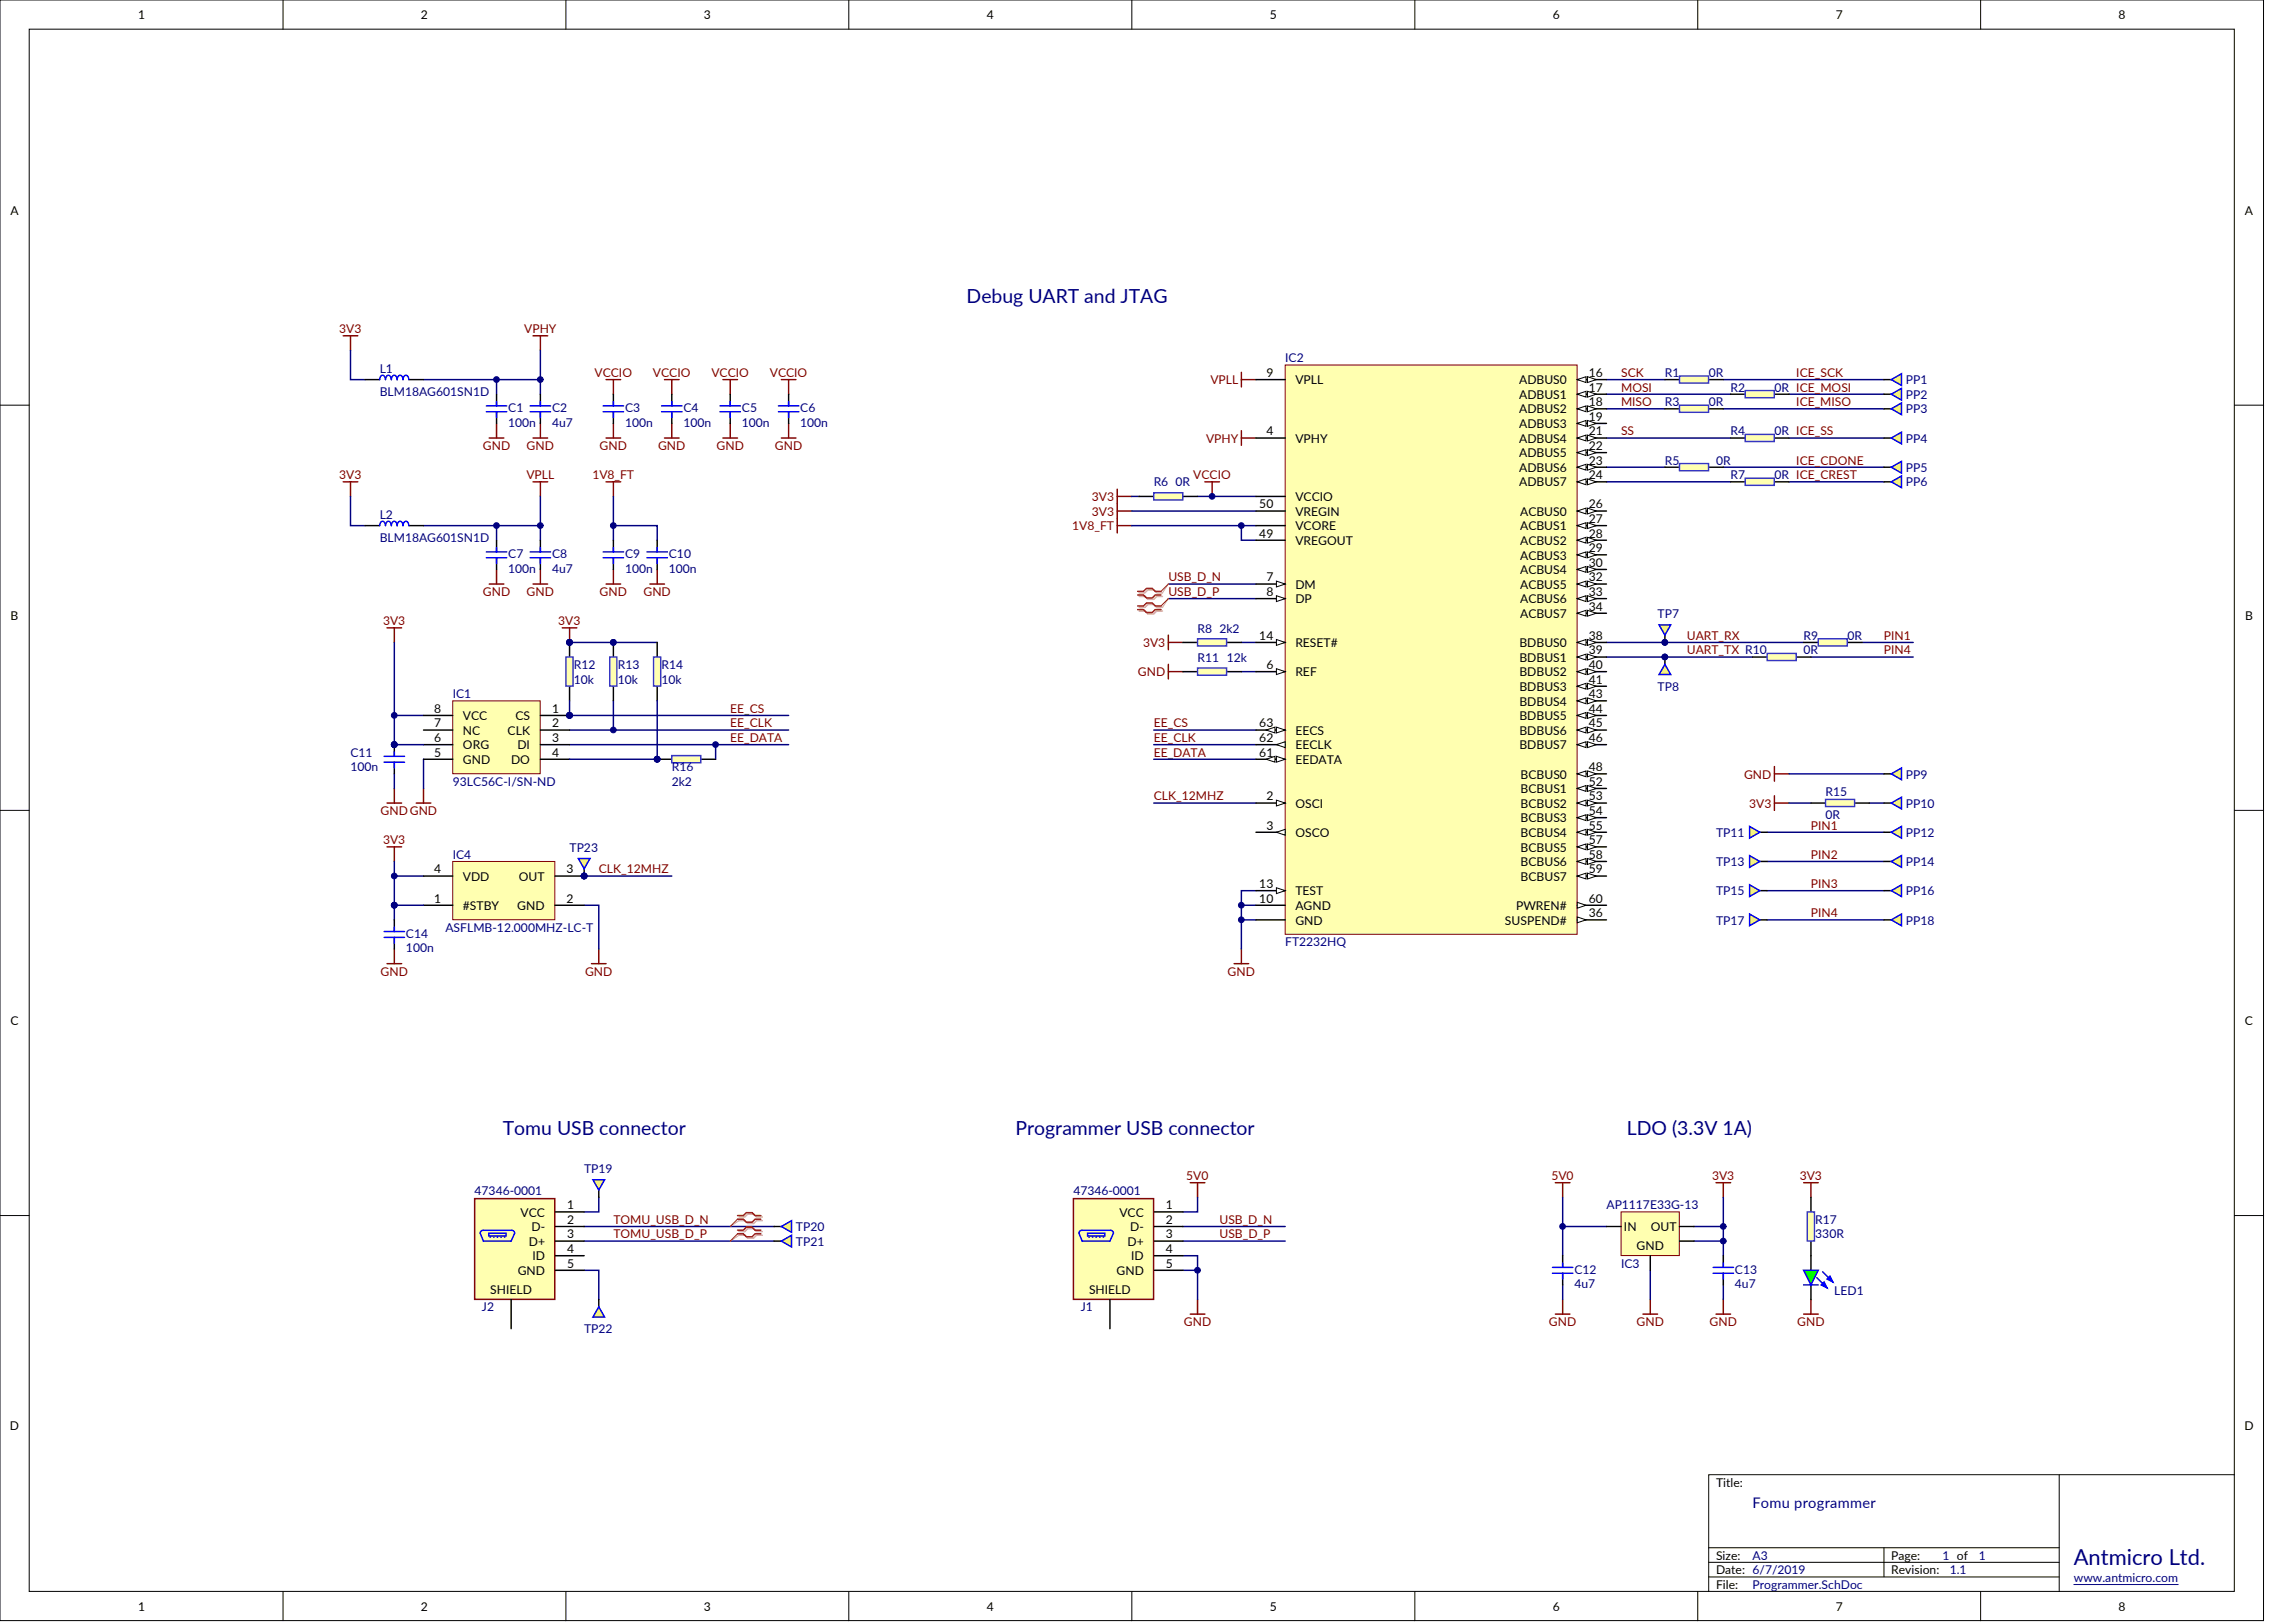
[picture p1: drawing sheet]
<svg xmlns="http://www.w3.org/2000/svg" width="327mm" height="234mm" viewBox="0 0 327 234" stroke-linecap="round" stroke-linejoin="round" font-family="sans-serif">
<defs><g id="words">
<text font-size="3.2" fill="#000080" x="299" y="225.5">Antmicro Ltd.</text>
<g font-size="2.8" fill="#000080">
<text x="139.3" y="43.6">Debug UART and JTAG</text>
<text x="72.5" y="163.5">Tomu USB connector</text>
<text x="146.4" y="163.5">Programmer USB connector</text>
<text x="234.5" y="163.5">LDO (3.3V 1A)</text>
</g>
<text font-size="2.1" fill="#000080" x="252.6" y="217.3">Fomu programmer</text>
<g font-size="1.7">
<text x="19.9" y="2.8">1</text>
<text x="60.7" y="2.8">2</text>
<text x="101.5" y="2.8">3</text>
<text x="142.3" y="2.8">4</text>
<text x="183.1" y="2.8">5</text>
<text x="223.8" y="2.8">6</text>
<text x="264.6" y="2.8">7</text>
<text x="305.4" y="2.8">8</text>
<text x="1.5" y="30.9">A</text>
<text x="323.6" y="30.9">A</text>
<text x="182.6" y="54.3">9</text>
<text x="186.7" y="55.4">VPLL</text>
<text x="219" y="55.4">ADBUS0</text>
<text x="219" y="57.5">ADBUS1</text>
<text x="219" y="59.6">ADBUS2</text>
<text x="229.1" y="54.3">16</text>
<text x="229.1" y="56.4">17</text>
<text x="229.1" y="58.5">18</text>
<text x="182.6" y="62.7">4</text>
<text x="186.7" y="63.8">VPHY</text>
<text x="219" y="61.7">ADBUS3</text>
<text x="219" y="63.8">ADBUS4</text>
<text x="219" y="65.9">ADBUS5</text>
<text x="229.1" y="60.6">19</text>
<text x="229.1" y="62.7">21</text>
<text x="229.1" y="64.8">22</text>
<text x="219" y="68">ADBUS6</text>
<text x="219" y="70.1">ADBUS7</text>
<text x="229.1" y="67">23</text>
<text x="229.1" y="69.1">24</text>
<text x="181.5" y="77.5">49</text>
<text x="181.5" y="73.3">50</text>
<text x="186.7" y="76.4">VCORE</text>
<text x="186.7" y="74.3">VREGIN</text>
<text x="186.7" y="72.2">VCCIO</text>
<text x="219.1" y="74.3">ACBUS0</text>
<text x="219.1" y="76.4">ACBUS1</text>
<text x="229.1" y="73.3">26</text>
<text x="229.1" y="75.4">27</text>
<text x="229.1" y="77.5">28</text>
<text x="182.6" y="83.8">7</text>
<text x="186.7" y="78.5">VREGOUT</text>
<text x="219.1" y="78.5">ACBUS2</text>
<text x="219.1" y="80.6">ACBUS3</text>
<text x="219.1" y="82.7">ACBUS4</text>
<text x="229.1" y="79.6">29</text>
<text x="229.1" y="81.7">30</text>
<text x="229.1" y="83.8">32</text>
<text x="1.5" y="89.3">B</text>
<text x="182.6" y="85.9">8</text>
<text x="186.7" y="84.8">DM</text>
<text x="186.7" y="86.9">DP</text>
<text x="219.1" y="84.8">ACBUS5</text>
<text x="219.1" y="86.9">ACBUS6</text>
<text x="219.1" y="89">ACBUS7</text>
<text x="229.1" y="85.9">33</text>
<text x="229.1" y="88">34</text>
<text x="323.6" y="89.3">B</text>
<text x="181.5" y="92.2">14</text>
<text x="186.7" y="93.3">RESET#</text>
<text x="219" y="93.3">BDBUS0</text>
<text x="219" y="95.4">BDBUS1</text>
<text x="229.1" y="92.2">38</text>
<text x="229.1" y="94.3">39</text>
<text x="182.6" y="96.4">6</text>
<text x="186.7" y="97.5">REF</text>
<text x="219" y="97.5">BDBUS2</text>
<text x="219" y="99.6">BDBUS3</text>
<text x="219" y="101.7">BDBUS4</text>
<text x="229.1" y="96.4">40</text>
<text x="229.1" y="98.5">41</text>
<text x="229.1" y="100.6">43</text>
<text x="62.6" y="106.9">6</text>
<text x="62.6" y="102.7">8</text>
<text x="62.6" y="104.8">7</text>
<text x="66.7" y="108">ORG</text>
<text x="66.7" y="103.8">VCC</text>
<text x="66.7" y="105.9">NC</text>
<text x="73.2" y="105.9">CLK</text>
<text x="74.3" y="103.8">CS</text>
<text x="74.6" y="108">DI</text>
<text x="79.6" y="106.9">3</text>
<text x="79.6" y="104.8">2</text>
<text x="79.6" y="102.7">1</text>
<text x="181.5" y="106.9">62</text>
<text x="181.5" y="104.8">63</text>
<text x="186.7" y="108">EECLK</text>
<text x="186.7" y="105.9">EECS</text>
<text x="219" y="103.8">BDBUS5</text>
<text x="219" y="105.9">BDBUS6</text>
<text x="219" y="108">BDBUS7</text>
<text x="229.1" y="102.7">44</text>
<text x="229.1" y="104.8">45</text>
<text x="229.1" y="106.9">46</text>
<text x="62.6" y="109">5</text>
<text x="66.7" y="110.1">GND</text>
<text x="73.7" y="110.1">DO</text>
<text x="79.6" y="109">4</text>
<text x="181.5" y="109">61</text>
<text x="186.7" y="110.1">EEDATA</text>
<text x="219.2" y="112.2">BCBUS0</text>
<text x="229.1" y="111.1">48</text>
<text x="229.1" y="113.2">52</text>
<text x="182.6" y="115.4">2</text>
<text x="182.6" y="119.6">3</text>
<text x="186.7" y="116.4">OSCI</text>
<text x="219.2" y="114.3">BCBUS1</text>
<text x="219.2" y="116.4">BCBUS2</text>
<text x="219.2" y="118.5">BCBUS3</text>
<text x="229.1" y="115.4">53</text>
<text x="229.1" y="117.5">54</text>
<text x="229.1" y="119.6">55</text>
<text x="62.6" y="125.9">4</text>
<text x="81.7" y="125.9">3</text>
<text x="186.7" y="120.6">OSCO</text>
<text x="219.2" y="120.6">BCBUS4</text>
<text x="219.2" y="122.7">BCBUS5</text>
<text x="219.2" y="124.8">BCBUS6</text>
<text x="229.1" y="121.7">57</text>
<text x="229.1" y="123.8">58</text>
<text x="229.1" y="125.9">59</text>
<text x="62.6" y="130.1">1</text>
<text x="66.7" y="131.1">#STBY</text>
<text x="66.7" y="126.9">VDD</text>
<text x="74.6" y="131.1">GND</text>
<text x="74.8" y="126.9">OUT</text>
<text x="81.7" y="130.1">2</text>
<text x="181.5" y="130.1">10</text>
<text x="181.5" y="128">13</text>
<text x="186.7" y="131.1">AGND</text>
<text x="186.7" y="129">TEST</text>
<text x="218.6" y="131.1">PWREN#</text>
<text x="219.2" y="126.9">BCBUS7</text>
<text x="229.1" y="130.1">60</text>
<text x="186.7" y="133.2">GND</text>
<text x="217" y="133.2">SUSPEND#</text>
<text x="229.1" y="132.2">36</text>
<text x="1.5" y="147.7">C</text>
<text x="323.6" y="147.7">C</text>
<text x="75.1" y="175.3">VCC</text>
<text x="76.2" y="179.5">D+</text>
<text x="76.6" y="177.4">D-</text>
<text x="81.7" y="174.3">1</text>
<text x="81.7" y="176.4">2</text>
<text x="81.7" y="178.5">3</text>
<text x="161.4" y="175.3">VCC</text>
<text x="162.5" y="179.5">D+</text>
<text x="162.9" y="177.4">D-</text>
<text x="168.1" y="174.3">1</text>
<text x="168.1" y="176.4">2</text>
<text x="168.1" y="178.5">3</text>
<text x="234.1" y="177.4">IN</text>
<text x="238" y="177.4">OUT</text>
<text x="74.6" y="183.7">GND</text>
<text x="76.8" y="181.6">ID</text>
<text x="81.7" y="180.6">4</text>
<text x="81.7" y="182.7">5</text>
<text x="160.9" y="183.7">GND</text>
<text x="163.1" y="181.6">ID</text>
<text x="168.1" y="180.6">4</text>
<text x="168.1" y="182.7">5</text>
<text x="235.9" y="180.2">GND</text>
<text x="70.7" y="186.5">SHIELD</text>
<text x="157" y="186.5">SHIELD</text>
<text x="1.4" y="206.1">D</text>
<text x="323.5" y="206.1">D</text>
<text x="247.4" y="214.3">Title:</text>
<text x="247.4" y="224.8">Size:</text>
<text x="247.4" y="226.9">Date: 6/7/2019</text>
<text x="272.6" y="226.9">Revision:</text>
<text x="272.6" y="224.8">Page:</text>
<text x="19.9" y="232.1">1</text>
<text x="60.7" y="232.1">2</text>
<text x="101.5" y="232.1">3</text>
<text x="142.3" y="232.1">4</text>
<text x="183.1" y="232.1">5</text>
<text x="223.8" y="232.1">6</text>
<text x="247.4" y="229">File:</text>
<text x="264.6" y="232.1">7</text>
<text x="305.4" y="232.1">8</text>
</g>
<g font-size="1.7" fill="#800000">
<text x="48.9" y="48">3V3</text>
<text x="75.6" y="48">VPHY</text>
<text x="85.7" y="54.3">VCCIO</text>
<text x="94.1" y="54.3">VCCIO</text>
<text x="102.5" y="54.3">VCCIO</text>
<text x="111" y="54.3">VCCIO</text>
<text x="174.5" y="55.4">VPLL</text>
<text x="233.7" y="54.3">SCK</text>
<text x="233.7" y="56.4">MOSI</text>
<text x="233.7" y="58.5">MISO</text>
<text x="259" y="54.3">ICE_SCK</text>
<text x="259" y="58.5">ICE_MISO</text>
<text x="69.6" y="64.8">GND</text>
<text x="75.9" y="64.8">GND</text>
<text x="86.4" y="64.8">GND</text>
<text x="94.9" y="64.8">GND</text>
<text x="103.3" y="64.8">GND</text>
<text x="111.7" y="64.8">GND</text>
<text x="173.9" y="63.8">VPHY</text>
<text x="233.7" y="62.7">SS</text>
<text x="48.9" y="69.1">3V3</text>
<text x="75.9" y="69.1">VPLL</text>
<text x="85.4" y="69.1">1V8_FT</text>
<text x="172" y="69.1">VCCIO</text>
<text x="259" y="67">ICE_CDONE</text>
<text x="154.6" y="76.4">1V8_FT</text>
<text x="157.4" y="72.2">3V3</text>
<text x="157.4" y="74.3">3V3</text>
<text x="168.4" y="83.8">USB_D_N</text>
<text x="69.6" y="85.9">GND</text>
<text x="75.9" y="85.9">GND</text>
<text x="86.4" y="85.9">GND</text>
<text x="92.8" y="85.9">GND</text>
<text x="168.4" y="85.9">USB_D_P</text>
<text x="55.2" y="90.1">3V3</text>
<text x="80.5" y="90.1">3V3</text>
<text x="164.8" y="93.3">3V3</text>
<text x="243.2" y="92.2">UART_RX</text>
<text x="243.2" y="94.3">UART_TX R10</text>
<text x="271.6" y="92.2">PIN1</text>
<text x="271.6" y="94.3">PIN4</text>
<text x="164" y="97.5">GND</text>
<text x="105.3" y="102.7">EE_CS</text>
<text x="105.3" y="104.8">EE_CLK</text>
<text x="105.3" y="106.9">EE_DATA</text>
<text x="166.3" y="104.8">EE_CS</text>
<text x="166.3" y="106.9">EE_CLK</text>
<text x="166.3" y="109">EE_DATA</text>
<text x="251.4" y="112.2">GND</text>
<text x="54.9" y="117.5">GNDGND</text>
<text x="166.3" y="115.4">CLK_12MHZ</text>
<text x="252.2" y="116.4">3V3</text>
<text x="261.1" y="119.6">PIN1</text>
<text x="55.2" y="121.7">3V3</text>
<text x="86.3" y="125.9">CLK_12MHZ</text>
<text x="261.1" y="123.8">PIN2</text>
<text x="261.1" y="128">PIN3</text>
<text x="261.1" y="132.2">PIN4</text>
<text x="54.9" y="140.6">GND</text>
<text x="84.3" y="140.6">GND</text>
<text x="177" y="140.6">GND</text>
<text x="171" y="170.1">5V0</text>
<text x="223.6" y="170.1">5V0</text>
<text x="246.8" y="170.1">3V3</text>
<text x="259.4" y="170.1">3V3</text>
<text x="88.4" y="176.4">TOMU_USB_D_N</text>
<text x="88.4" y="178.5">TOMU_USB_D_P</text>
<text x="175.8" y="178.5">USB_D_P</text>
<text x="175.8" y="176.4">USB_D_N</text>
<text x="170.7" y="191.1">GND</text>
<text x="223.3" y="191.1">GND</text>
<text x="235.9" y="191.1">GND</text>
<text x="246.4" y="191.1">GND</text>
<text x="259.1" y="191.1">GND</text>
</g>
<g font-size="1.7" fill="#000080">
<text x="54.7" y="53.7">L1</text>
<text x="185.3" y="52.2">IC2</text>
<text x="54.7" y="57.1">BLM18AG601SN1D</text>
<text x="73.3" y="59.4">C1</text>
<text x="79.6" y="59.4">C2</text>
<text x="90.1" y="59.4">C3</text>
<text x="98.5" y="59.4">C4</text>
<text x="106.9" y="59.4">C5</text>
<text x="115.4" y="59.4">C6</text>
<text x="240" y="54.3">R1</text>
<text x="240" y="58.5">R3</text>
<text x="246.3" y="54.3">0R</text>
<text x="246.3" y="58.5">0R</text>
<text x="249.5" y="56.4">R2</text>
<text x="255.8" y="56.4">0R ICE_MOSI</text>
<text x="274.7" y="55.4">PP1</text>
<text x="274.7" y="57.5">PP2</text>
<text x="274.7" y="59.6">PP3</text>
<text x="73.3" y="61.5">100n</text>
<text x="79.6" y="61.5">4u7</text>
<text x="90.1" y="61.5">100n</text>
<text x="98.5" y="61.5">100n</text>
<text x="106.9" y="61.5">100n</text>
<text x="115.4" y="61.5">100n</text>
<text x="249.5" y="62.7">R4</text>
<text x="255.8" y="62.7">0R ICE_SS</text>
<text x="274.7" y="63.8">PP4</text>
<text x="166.3" y="70.1">R6</text>
<text x="169.5" y="70.1">0R</text>
<text x="240" y="67">R5</text>
<text x="247.4" y="67">0R</text>
<text x="249.5" y="69.1">R7</text>
<text x="255.8" y="69.1">0R ICE_CREST</text>
<text x="274.7" y="68">PP5</text>
<text x="274.7" y="70.1">PP6</text>
<text x="54.7" y="74.7">L2</text>
<text x="54.7" y="78.1">BLM18AG601SN1D</text>
<text x="73.3" y="82.5">100n</text>
<text x="73.3" y="80.4">C7</text>
<text x="79.6" y="82.5">4u7</text>
<text x="79.6" y="80.4">C8</text>
<text x="90.1" y="82.5">100n</text>
<text x="90.1" y="80.4">C9</text>
<text x="96.4" y="82.5">100n</text>
<text x="96.4" y="80.4">C10</text>
<text x="239" y="89">TP7</text>
<text x="172.6" y="91.2">R8</text>
<text x="172.6" y="95.4">R11</text>
<text x="175.8" y="91.2">2k2</text>
<text x="176.8" y="95.4">12k</text>
<text x="260" y="92.2">R9</text>
<text x="260" y="94.3">0R</text>
<text x="266.3" y="92.2">0R</text>
<text x="65.3" y="100.6">IC1</text>
<text x="82.7" y="98.5">10k</text>
<text x="82.7" y="96.4">R12</text>
<text x="89.1" y="98.5">10k</text>
<text x="89.1" y="96.4">R13</text>
<text x="95.4" y="98.5">10k</text>
<text x="95.4" y="96.4">R14</text>
<text x="239" y="99.6">TP8</text>
<text x="50.5" y="111.1">100n</text>
<text x="50.5" y="109">C11</text>
<text x="65.3" y="113.2">93LC56C-I/SN-ND</text>
<text x="96.8" y="113.2">2k2</text>
<text x="96.8" y="111.1">R16</text>
<text x="274.7" y="112.2">PP9</text>
<text x="263.2" y="118.1">0R</text>
<text x="263.2" y="114.7">R15</text>
<text x="274.7" y="116.4">PP10</text>
<text x="65.3" y="123.8">IC4</text>
<text x="82.1" y="122.7">TP23</text>
<text x="247.4" y="120.6">TP11</text>
<text x="247.4" y="124.8">TP13</text>
<text x="274.7" y="120.6">PP12</text>
<text x="274.7" y="124.8">PP14</text>
<text x="247.4" y="129">TP15</text>
<text x="274.7" y="129">PP16</text>
<text x="58.5" y="137.2">100n</text>
<text x="58.5" y="135.1">C14</text>
<text x="64.2" y="134.3">ASFLMB-12.000MHZ-LC-T</text>
<text x="185.3" y="136.4">FT2232HQ</text>
<text x="247.4" y="133.2">TP17</text>
<text x="274.7" y="133.2">PP18</text>
<text x="68.4" y="172.2">47346-0001</text>
<text x="84.2" y="169">TP19</text>
<text x="154.7" y="172.2">47346-0001</text>
<text x="114.7" y="177.4">TP20</text>
<text x="114.7" y="179.5">TP21</text>
<text x="231.6" y="174.3">AP1117E33G-13</text>
<text x="261.7" y="178.5">330R</text>
<text x="261.7" y="176.4">R17</text>
<text x="227" y="185.6">4u7</text>
<text x="227" y="183.5">C12</text>
<text x="233.7" y="182.7">IC3</text>
<text x="250.1" y="185.6">4u7</text>
<text x="250.1" y="183.5">C13</text>
<text x="69.5" y="189">J2</text>
<text x="155.8" y="189">J1</text>
<text x="264.4" y="186.7">LED1</text>
<text x="84.2" y="192.2">TP22</text>
<text x="252.6" y="224.8">A3</text>
<text x="280" y="224.8">1 of</text>
<text x="281.1" y="226.9">1.1</text>
<text x="285.3" y="224.8">1</text>
<text x="299" y="227.9">www.antmicro.com</text>
<text x="252.6" y="229">Programmer.SchDoc</text>
</g>
</g></defs>
<g fill="#fff" stroke="#000" stroke-width=".14">
<path d="M0 0h326.3v233.5h-326.3z"/>
<path d="M4.2 4.2h317.9v225.1h-317.9z"/>
</g>
<g fill="none" stroke="#000" stroke-width=".14">
<path d="M40.8 0v4.2M81.6 0v4.2M122.4 0v4.2M163.2 0v4.2M204 0v4.2M244.7 0v4.2M285.5 0v4.2M0 58.4h4.2M322.1 58.4h4.2M0 116.8h4.2M322.1 116.8h4.2M0 175.2h4.2"/>
<path d="M322.1 175.2h4.2M296.8 212.5v16.9M322.1 212.5h-75.8v16.9M40.8 229.4v4.2M81.6 229.4v4.2M122.4 229.4v4.2M163.2 229.4v4.2M204 229.4v4.2M244.7 229.4v4.2M246.3 227.3h50.5M246.3 225.2h50.5M246.3 223h50.5"/>
<path d="M271.6 223v4.3M285.5 229.4v4.2"/>
</g>
<path d="M299 228.3h15" fill="none" stroke="#000080" stroke-width=".14"/>
<g fill="none" stroke="#800000" stroke-width=".21">
<path d="M49.5 48.4h2.1M50.5 48.4v2.1M76.8 48.4h2.1M77.9 48.4v2.1M87.4 54.7h2.1M88.4 54.7v2.1M95.8 54.7h2.1M96.8 54.7v2.1M104.2 54.7h2.1M105.3 54.7v2.1M112.6 54.7h2.1M113.7 54.7v2.1"/>
<path d="M179 53.7v2.1M179 54.7h2.1M49.5 69.4h2.1M50.5 69.4v2.1M70.5 63.1h2.1M71.6 61v2.1M76.8 63.1h2.1M76.8 69.4h2.1M77.9 61v2.1M77.9 69.4v2.1M87.4 63.1h2.1M87.4 69.4h2.1"/>
<path d="M88.4 61v2.1M88.4 69.4v2.1M95.8 63.1h2.1M96.8 61v2.1M104.2 63.1h2.1M105.3 61v2.1M112.6 63.1h2.1M113.7 61v2.1M161.1 70.5v6.3M161.1 71.5h2.1M161.1 73.6h2.1M161.1 75.7h2.1"/>
<path d="M173.7 69.4h2.1M174.7 69.4v2.1M179 63.1h2.1M179 62.1v2.1M55.8 90.5h2.1M56.8 90.5v2.1M70.5 84.2h2.1M71.6 82.1v2.1M76.8 84.2h2.1M77.9 82.1v2.1M81.1 90.5h2.1M82.1 90.5v2.1"/>
<path d="M87.4 84.2h2.1M88.4 82.1v2.1M93.7 84.2h2.1M94.7 82.1v2.1M168.4 91.5v2.1M168.4 95.7v2.1M168.4 92.6h2.1M168.4 96.8h2.1M55.8 115.7h2.1M56.8 113.6v2.1M60 115.7h2.1M61.1 113.6v2.1"/>
<path d="M255.8 115.7h2.1M255.8 110.5v2.1M255.8 114.7v2.1M255.8 111.5h2.1M55.8 138.9h2.1M55.8 122h2.1M56.8 122v2.1M56.8 136.8v2.1M85.3 138.9h2.1M86.3 136.8v2.1M177.9 138.9h2.1M179 136.8v2.1"/>
<path d="M171.6 170.4h2.1M172.6 170.4v2.1M224.2 170.4h2.1M225.3 170.4v2.1M247.4 170.4h2.1M248.4 170.4v2.1M260 170.4h2.1M261.1 170.4v2.1M171.6 189.4h2.1M172.6 187.3v2.1M224.2 189.4h2.1M225.3 187.3v2.1"/>
<path d="M236.8 189.4h2.2M237.9 187.3v2.1M247.4 189.4h2.1M248.4 187.3v2.1M260 189.4h2.1M261.1 187.3v2.1"/>
</g>
<g fill="none" stroke="#000080" stroke-width=".21">
<path d="M50.5 50.5v4.2h2.1M61.1 54.7h16.8M71.6 54.7v2.1M77.9 50.5v6.3M231.6 54.7h8.4M231.6 56.8h17.9M231.6 58.9h8.4M248.4 54.7h23.2M248.4 58.9h23.2M257.9 56.8h13.7M50.5 71.5v4.2h2.1M61.1 75.7h16.8"/>
<path d="M71.6 75.7v2.2M77.9 71.5v6.4M88.4 75.7h6.3v2.2M88.4 71.5v6.4M163.2 71.5h1M163.2 75.7h17.9M163.2 73.6h17.9M172.6 71.5h8.5M179 75.7v2.2h2.1M231.6 63.1h17.9M231.6 67.3h8.4M231.6 69.4h17.9"/>
<path d="M248.4 67.3h23.2M257.9 63.1h13.7M257.9 69.4h13.7M82.1 92.6h12.6M168.4 84.2h12.7M168.4 86.3h12.7M179 92.6h2.1M179 96.8h2.1M231.6 92.6h28.4M231.6 94.7h21M261.1 94.7h14.7M268.4 92.6h7.4"/>
<path d="M56.8 111.5v2.1M56.8 103.1h4.3M61.1 109.4v4.2M82.1 105.2h31.6M82.1 107.3h31.6M88.4 101v4.2M103.2 107.3v2.1M166.3 105.2h14.8M166.3 107.3h14.8M166.3 109.4h14.8M166.3 115.7h14.8M254.7 119.9h16.9"/>
<path d="M257.9 115.7h3.2M257.9 111.5h13.7M269.5 115.7h2.1M56.8 130.5v2.1M56.8 126.3h4.3M84.2 130.5h2.1v6.3M84.2 126.3h12.6M179 132.6h2.1M179 130.5h2.1M181.1 128.4h-2.1v8.4M254.7 132.6h16.9M254.7 128.4h16.9"/>
<path d="M254.7 124.1h16.9M84.2 176.8h27.4M84.2 178.9h27.4M86.3 172.5v2.1h-2.1M170.5 176.8h14.8M170.5 178.9h14.8M172.6 172.5v2.1h-2.1M225.3 176.8h6.3M225.3 172.5v8.5M244.2 176.8h4.2M244.2 178.9h4.2M248.4 172.5v8.5"/>
<path d="M84.2 183.1h2.1v4.2M170.5 181h2.1v6.3M170.5 183.1h2.1M225.3 185.2v2.1M237.9 183.1v4.2M248.4 185.2v2.1"/>
</g>
<g fill="#000080" stroke="#000080" stroke-width=".14">
<circle cx="71.6" cy="54.7" r=".41"/>
<circle cx="71.6" cy="75.7" r=".41"/>
<circle cx="77.9" cy="54.7" r=".41"/>
<circle cx="77.9" cy="75.7" r=".41"/>
<circle cx="178.9" cy="75.7" r=".41"/>
<circle cx="178.9" cy="132.6" r=".41"/>
<circle cx="178.9" cy="130.4" r=".41"/>
<circle cx="82.1" cy="92.6" r=".41"/>
<circle cx="88.4" cy="105.2" r=".41"/>
<circle cx="225.3" cy="176.7" r=".41"/>
<circle cx="174.7" cy="71.5" r=".41"/>
<circle cx="84.2" cy="126.2" r=".41"/>
<circle cx="56.8" cy="126.2" r=".41"/>
<circle cx="56.8" cy="103.1" r=".41"/>
<circle cx="88.4" cy="75.7" r=".41"/>
<circle cx="103.1" cy="107.3" r=".41"/>
<circle cx="248.4" cy="176.7" r=".41"/>
<circle cx="172.6" cy="183.1" r=".41"/>
<circle cx="56.8" cy="130.4" r=".41"/>
<circle cx="248.4" cy="178.8" r=".41"/>
<circle cx="56.8" cy="107.3" r=".41"/>
</g>
<path d="M164.2 88.1h.9l.4 .4h.8l.4-.4h.9M164.2 87.5h.9l.4-.4h.8l.4 .4h.9M164.2 86h.9l.4 .4h.8l.4-.4h.9M164.2 85.4h.9l.4-.4h.8l.4 .4h.9M106.5 175.4h.9l.4-.4h.8l.5 .4h.8M106.5 175.9h.9l.4 .4h.8l.5-.4h.8M106.5 177.5h.9l.4-.4h.8l.5 .4h.8M106.5 178h.9l.4 .4h.8l.5-.4h.8" fill="none" stroke="#d0a3a3" stroke-width=".21"/>
<path d="M168.4 86.3l-.8 1.2M168.4 84.2l-.8 1.2M106.5 175.9l-1.2 .9M106.5 178l-1.2 .9" fill="none" stroke="#d0a3a3" stroke-width=".14"/>
<path d="M164 87.8h.8l.5 .5h.8l.4-.5h.9M164 87.3h.8l.5-.4h.8l.4 .4h.9M164 85.7h.8l.5 .5h.8l.4-.5h.9M164 85.2h.8l.5-.4h.8l.4 .4h.9M106.3 175.2h.9l.4-.4h.8l.4 .4h.9M106.3 175.7h.9l.4 .4h.8l.4-.4h.9M106.3 177.3h.9l.4-.4h.8l.4 .4h.9M106.3 177.8h.9l.4 .4h.8l.4-.4h.9" fill="none" stroke="#f00" stroke-width=".21"/>
<path d="M168.4 86.3l-1 1M168.4 84.2l-1 1M106.3 175.7l-1 1.1M106.3 177.8l-1 1.1" fill="none" stroke="#f00" stroke-width=".14"/>
<g fill="none" stroke="#000" stroke-width=".21">
<path d="M52.6 54.7h2.1M58.9 54.7h2.2M71.6 56.8v1.7M71.6 59.3v1.7M77.9 56.8v1.7M77.9 59.3v1.7M88.4 56.8v1.7M88.4 59.3v1.7M96.8 56.8v1.7M96.8 59.3v1.7M105.3 56.8v1.7M105.3 59.3v1.7"/>
<path d="M113.7 56.8v1.7M113.7 59.3v1.7M52.6 75.7h2.1M58.9 75.7h2.2M71.6 77.9v1.6M77.9 77.9v1.6M88.4 77.9v1.6M94.7 77.9v1.6M71.6 80.4v1.7M77.9 80.4v1.7M88.4 80.4v1.7M94.7 80.4v1.7"/>
<path d="M56.8 107.3v1.7M56.8 109.8v1.7"/>
</g>
<g fill="none" stroke="#00f" stroke-width=".21">
<path d="M56.4 54.7l-.2-.5-.2-.1a.59 .59 0 0 0-.4 .6l-.2-.5-.2-.1a.59 .59 0 0 0-.5 .6M56.4 54.7a.56 .56 0 0 1 .5-.6l.3 .3v.3M57.3 54.7a.57 .57 0 0 1 .4-.6l.2 .1 .2 .5M58.9 54.7l-.2-.5-.2-.1a.59 .59 0 0 0-.4 .6M70.1 59.3h3M70.1 58.5h3M71.6 57.9v.6M71.6 59.3v.9M76.4 59.3h3M76.4 58.5h3M77.9 57.9v.6M77.9 59.3v.9"/>
<path d="M86.9 59.3h3M86.9 58.5h3M88.4 57.9v.6M88.4 59.3v.9M95.4 59.3h2.9M95.4 58.5h2.9M96.8 57.9v.6M96.8 59.3v.9M103.8 59.3h2.9M103.8 58.5h2.9M105.3 57.9v.6M105.3 59.3v.9"/>
<path d="M112.2 59.3h3M112.2 58.5h3M113.7 57.9v.6M113.7 59.3v.9M56.4 75.7l-.2-.5-.2-.1a.59 .59 0 0 0-.4 .6l-.2-.5-.2-.1a.59 .59 0 0 0-.5 .6M56.4 75.8v-.1a.56 .56 0 0 1 .5-.6l.3 .4v.3M58.9 75.7l-.2-.5-.2-.1a.59 .59 0 0 0-.4 .6l-.2-.5-.2-.1a.58 .58 0 0 0-.4 .6M70.1 79.5h3M71.6 78.9v.6M76.4 79.5h3M77.9 78.9v.6M86.9 79.5h3"/>
<path d="M88.4 78.9v.6M93.3 79.5h2.9M94.7 78.9v.6M70.1 80.4h3M71.6 80.4v.8M76.4 80.4h3M77.9 80.4v.8M86.9 80.4h3M88.4 80.4v.8M93.3 80.4h2.9M94.7 80.4v.8M55.4 109.8h2.9"/>
<path d="M55.4 109h2.9M56.8 108.4v.6M56.8 109.8v.9"/>
</g>
<path d="M65.3 101h12.6v10.5h-12.6z" fill="#ffffb0" stroke="#800000" stroke-width=".14"/>
<path d="M82.1 92.6v2.1M82.1 98.9v2.1M61.1 107.3h4.2M61.1 105.2h4.2M61.1 103.1h4.2M61.1 109.4h4.2M77.9 107.3h4.2M77.9 105.2h4.2M77.9 103.1h4.2M77.9 109.4h4.2" fill="none" stroke="#000" stroke-width=".21"/>
<g fill="#000080" stroke="#000080" stroke-width=".14">
<circle cx="82.1" cy="103.1" r=".41"/>
<circle cx="56.8" cy="107.3" r=".41"/>
<circle cx="82.1" cy="92.6" r=".41"/>
</g>
<path d="M56.8 92.6v14.7h4.3" fill="none" stroke="#000080" stroke-width=".21"/>
<path d="M81.6 94.7h1v4.2h-1z" fill="#ffffb0" stroke="#33f" stroke-width=".21"/>
<g fill="#000080" stroke="#000080" stroke-width=".14">
<circle cx="82.1" cy="92.6" r=".41"/>
<circle cx="82.1" cy="103.1" r=".41"/>
<circle cx="88.4" cy="92.6" r=".41"/>
</g>
<path d="M82.1 101v2.1h31.6" fill="none" stroke="#000080" stroke-width=".21"/>
<path d="M88.4 92.6v2.1M88.4 98.9v2.1" fill="none" stroke="#000" stroke-width=".21"/>
<path d="M87.9 94.7h1v4.2h-1z" fill="#ffffb0" stroke="#33f" stroke-width=".21"/>
<circle cx="88.4" cy="92.6" r=".41" fill="#000080" stroke="#000080" stroke-width=".14"/>
<path d="M94.7 92.6v2.1M94.7 98.9v2.1" fill="none" stroke="#000" stroke-width=".21"/>
<path d="M94.2 94.7h1v4.2h-1z" fill="#ffffb0" stroke="#33f" stroke-width=".21"/>
<path d="M94.7 109.4h2.1M101.1 109.4h2.1" fill="none" stroke="#000" stroke-width=".21"/>
<circle cx="94.7" cy="109.4" r=".41" fill="#000080" stroke="#000080" stroke-width=".14"/>
<path d="M96.8 108.9h4.2v1h-4.2z" fill="#ffffb0" stroke="#33f" stroke-width=".21"/>
<circle cx="94.7" cy="109.4" r=".41" fill="#000080" stroke="#000080" stroke-width=".14"/>
<path d="M56.8 132.6v1.6M56.8 135.1v1.7" fill="none" stroke="#000" stroke-width=".21"/>
<path d="M55.4 135.1h2.9M55.4 134.2h2.9M56.8 133.6v.6M56.8 135.1v.8" fill="none" stroke="#00f" stroke-width=".21"/>
<path d="M65.3 124.1h14.7v8.4h-14.7z" fill="#ffffb0" stroke="#800000" stroke-width=".14"/>
<path d="M61.1 130.5h4.2M61.1 126.3h4.2M80 130.5h4.2M84.2 124.1v2.2h-4.2" fill="none" stroke="#000" stroke-width=".21"/>
<g fill="#000080" stroke="#000080" stroke-width=".14">
<circle cx="84.2" cy="126.2" r=".41"/>
<circle cx="56.8" cy="130.4" r=".41"/>
</g>
<path d="M56.8 124.1v6.4h4.3" fill="none" stroke="#000080" stroke-width=".21"/>
<path d="M83.4 123.7h1.7l-.9 1.5z" fill="#fdf101" stroke="#00f" stroke-width=".21"/>
<circle cx="84.2" cy="126.2" r=".41" fill="#000080" stroke="#000080" stroke-width=".14"/>
<path d="M86.3 170.4v2.1" fill="none" stroke="#000" stroke-width=".21"/>
<path d="M85.5 170h1.7l-.9 1.5z" fill="#fdf101" stroke="#00f" stroke-width=".21"/>
<path d="M111.6 176.8h2.1" fill="none" stroke="#000" stroke-width=".21"/>
<path d="M112.6 176.8l1.5-.9v1.7z" fill="#fdf101" stroke="#00f" stroke-width=".21"/>
<path d="M111.6 178.9h2.1" fill="none" stroke="#000" stroke-width=".21"/>
<path d="M112.6 178.9l1.5-.9v1.7z" fill="#fdf101" stroke="#00f" stroke-width=".21"/>
<path d="M86.3 187.3v2.1" fill="none" stroke="#000" stroke-width=".21"/>
<path d="M86.3 188.3l.9 1.5h-1.7z" fill="#fdf101" stroke="#00f" stroke-width=".21"/>
<path d="M68.4 172.7h11.6v14.6h-11.6z" fill="#ffffb0" stroke="#800000" stroke-width=".21"/>
<path d="M80.1 174.6h4.1M80.1 176.8h4.1M80.1 178.9h4.1M73.7 187.3v4.2M80.1 181h4.1M80.1 183.1h4.1" fill="none" stroke="#000" stroke-width=".21"/>
<path d="M69.3 177.5l.3-.2h4.2l.2 .1 .2 .3-.5 1.2h-4l-.5-1.2zM70.5 177.7h2.4v.4h-2.4zM70.6 178.3h.1M71.2 178.3h.1M71.7 178.3h.1M72.2 178.3h.1M72.7 178.3h.1" fill="none" stroke="#00f" stroke-width=".21"/>
<path d="M154.7 172.7h11.6v14.6h-11.6z" fill="#ffffb0" stroke="#800000" stroke-width=".21"/>
<path d="M166.4 174.6h4.1M166.4 176.8h4.1M166.4 178.9h4.1M261.1 172.5v2.1M261.1 178.9v2.1M160 187.3v4.2M166.4 181h4.1M166.4 183.1h4.1M225.3 181v1.6M225.3 183.5v1.7M248.4 181v1.6M248.4 183.5v1.7" fill="none" stroke="#000" stroke-width=".21"/>
<g fill="none" stroke="#00f" stroke-width=".21">
<path d="M155.6 177.5l.4-.2h4.1l.2 .1 .2 .3-.5 1.2h-4l-.5-1.2zM156.8 177.7h2.5v.4h-2.5zM156.9 178.3h.1M157.5 178.3h.1M158 178.3h.1M158.5 178.3h.1M159 178.3h.1M223.8 183.5h2.9M223.8 182.6h2.9M225.3 182v.6M225.3 183.5v.8M247 183.5h2.9"/>
<path d="M247 182.6h2.9M248.4 182v.6M248.4 183.5v.8"/>
</g>
<path d="M260.5 174.6h1.1v4.2h-1.1z" fill="#ffffb0" stroke="#33f" stroke-width=".21"/>
<path d="M233.7 174.6h8.4v6.3h-8.4z" fill="#ffffb0" stroke="#800000" stroke-width=".14"/>
<path d="M231.6 176.8h2.1M242.1 176.8h2.1M242.1 178.9h2.1M237.9 181v2.1M261.1 181v2.1M261.1 185.2v2.1" fill="none" stroke="#000" stroke-width=".21"/>
<path d="M260 183.1h2.1l-1 2.1z" fill="#0f0" stroke="#00f" stroke-width=".21"/>
<path d="M260 185.2h2.1M261.9 184.1l1.5 1.5M262.7 183.3l1.5 1.4" fill="none" stroke="#00f" stroke-width=".21"/>
<g fill="#00f" stroke="#00f" stroke-width=".21">
<path d="M262.5 185.2l.5-.5 .4 .9z"/>
<path d="M263.4 184.3l.4-.4 .4 .8z"/>
</g>
<path d="M164.2 71.5h2.1M170.5 71.5h2.1" fill="none" stroke="#000" stroke-width=".21"/>
<path d="M166.3 71h4.2v1h-4.2z" fill="#ffffb0" stroke="#33f" stroke-width=".21"/>
<path d="M170.5 92.6h2.1M176.8 92.6h2.2" fill="none" stroke="#000" stroke-width=".21"/>
<path d="M172.6 92.1h4.2v1h-4.2z" fill="#ffffb0" stroke="#33f" stroke-width=".21"/>
<path d="M170.5 96.8h2.1M176.8 96.8h2.2" fill="none" stroke="#000" stroke-width=".21"/>
<path d="M172.6 96.3h4.2v1h-4.2z" fill="#ffffb0" stroke="#33f" stroke-width=".21"/>
<path d="M240 54.7h2.1M246.3 54.7h2.1" fill="none" stroke="#000" stroke-width=".21"/>
<path d="M242.1 54.2h4.2v1h-4.2z" fill="#ffffb0" stroke="#33f" stroke-width=".21"/>
<path d="M249.5 56.8h2.1M255.8 56.8h2.1" fill="none" stroke="#000" stroke-width=".21"/>
<path d="M251.6 56.3h4.2v1h-4.2z" fill="#ffffb0" stroke="#33f" stroke-width=".21"/>
<path d="M240 58.9h2.1M246.3 58.9h2.1" fill="none" stroke="#000" stroke-width=".21"/>
<path d="M242.1 58.4h4.2v1h-4.2z" fill="#ffffb0" stroke="#33f" stroke-width=".21"/>
<path d="M249.5 63.1h2.1M255.8 63.1h2.1" fill="none" stroke="#000" stroke-width=".21"/>
<path d="M251.6 62.6h4.2v1h-4.2z" fill="#ffffb0" stroke="#33f" stroke-width=".21"/>
<path d="M240 67.3h2.1M246.3 67.3h2.1" fill="none" stroke="#000" stroke-width=".21"/>
<path d="M242.1 66.8h4.2v1h-4.2z" fill="#ffffb0" stroke="#33f" stroke-width=".21"/>
<path d="M94.7 101v8.4h-12.6" fill="none" stroke="#000080" stroke-width=".21"/>
<circle cx="94.7" cy="109.4" r=".41" fill="#000080" stroke="#000080" stroke-width=".14"/>
<path d="M249.5 69.4h2.1M255.8 69.4h2.1" fill="none" stroke="#000" stroke-width=".21"/>
<path d="M251.6 68.9h4.2v1h-4.2z" fill="#ffffb0" stroke="#33f" stroke-width=".21"/>
<path d="M260 92.6h2.1M266.3 92.6h2.1" fill="none" stroke="#000" stroke-width=".21"/>
<path d="M262.1 92.1h4.2v1h-4.2z" fill="#ffffb0" stroke="#33f" stroke-width=".21"/>
<path d="M252.6 94.7h2.1M259 94.7h2.1" fill="none" stroke="#000" stroke-width=".21"/>
<path d="M254.7 94.2h4.2v1h-4.2z" fill="#ffffb0" stroke="#33f" stroke-width=".21"/>
<path d="M261.1 115.7h2.1M267.4 115.7h2.1" fill="none" stroke="#000" stroke-width=".21"/>
<path d="M263.2 115.2h4.2v1h-4.2z" fill="#ffffb0" stroke="#33f" stroke-width=".21"/>
<path d="M271.6 54.7h2.1" fill="none" stroke="#000" stroke-width=".21"/>
<path d="M272.6 54.7l1.5-.8v1.6z" fill="#fdf101" stroke="#00f" stroke-width=".21"/>
<path d="M271.6 56.8h2.1" fill="none" stroke="#000" stroke-width=".21"/>
<path d="M272.6 56.8l1.5-.8v1.7z" fill="#fdf101" stroke="#00f" stroke-width=".21"/>
<path d="M271.6 58.9h2.1" fill="none" stroke="#000" stroke-width=".21"/>
<path d="M272.6 58.9l1.5-.8v1.7z" fill="#fdf101" stroke="#00f" stroke-width=".21"/>
<path d="M271.6 63.1h2.1" fill="none" stroke="#000" stroke-width=".21"/>
<path d="M272.6 63.1l1.5-.8v1.7z" fill="#fdf101" stroke="#00f" stroke-width=".21"/>
<path d="M271.6 67.3h2.1" fill="none" stroke="#000" stroke-width=".21"/>
<path d="M272.6 67.3l1.5-.8v1.7z" fill="#fdf101" stroke="#00f" stroke-width=".21"/>
<path d="M271.6 69.4h2.1" fill="none" stroke="#000" stroke-width=".21"/>
<path d="M272.6 69.4l1.5-.8v1.7z" fill="#fdf101" stroke="#00f" stroke-width=".21"/>
<path d="M240 90.5v2.1" fill="none" stroke="#000" stroke-width=".21"/>
<circle cx="240" cy="92.6" r=".41" fill="#000080" stroke="#000080" stroke-width=".14"/>
<path d="M239.2 90.1h1.6l-.8 1.4z" fill="#fdf101" stroke="#00f" stroke-width=".21"/>
<g fill="#000080" stroke="#000080" stroke-width=".14">
<circle cx="240" cy="92.6" r=".41"/>
<circle cx="240" cy="94.7" r=".41"/>
</g>
<path d="M240 94.7v2.1" fill="none" stroke="#000" stroke-width=".21"/>
<path d="M240 95.7l.8 1.5h-1.6z" fill="#fdf101" stroke="#00f" stroke-width=".21"/>
<circle cx="240" cy="94.7" r=".41" fill="#000080" stroke="#000080" stroke-width=".14"/>
<path d="M252.6 119.9h2.1" fill="none" stroke="#000" stroke-width=".21"/>
<path d="M252.2 119.1l1.5 .8-1.5 .9z" fill="#fdf101" stroke="#00f" stroke-width=".21"/>
<path d="M252.6 124.1h2.1" fill="none" stroke="#000" stroke-width=".21"/>
<path d="M252.2 123.3l1.5 .8-1.5 .9z" fill="#fdf101" stroke="#00f" stroke-width=".21"/>
<path d="M252.6 128.4h2.1" fill="none" stroke="#000" stroke-width=".21"/>
<path d="M252.2 127.5l1.5 .9-1.5 .8z" fill="#fdf101" stroke="#00f" stroke-width=".21"/>
<path d="M252.6 132.6h2.1" fill="none" stroke="#000" stroke-width=".21"/>
<path d="M252.2 131.7l1.5 .9-1.5 .8z" fill="#fdf101" stroke="#00f" stroke-width=".21"/>
<path d="M271.6 111.5h2.1" fill="none" stroke="#000" stroke-width=".21"/>
<path d="M272.6 111.5l1.5-.8v1.7z" fill="#fdf101" stroke="#00f" stroke-width=".21"/>
<path d="M271.6 115.7h2.1" fill="none" stroke="#000" stroke-width=".21"/>
<path d="M272.6 115.7l1.5-.8v1.7z" fill="#fdf101" stroke="#00f" stroke-width=".21"/>
<path d="M271.6 119.9h2.1" fill="none" stroke="#000" stroke-width=".21"/>
<path d="M272.6 119.9l1.5-.8v1.7z" fill="#fdf101" stroke="#00f" stroke-width=".21"/>
<path d="M271.6 124.1h2.1" fill="none" stroke="#000" stroke-width=".21"/>
<path d="M272.6 124.1l1.5-.8v1.7z" fill="#fdf101" stroke="#00f" stroke-width=".21"/>
<path d="M271.6 128.4h2.1" fill="none" stroke="#000" stroke-width=".21"/>
<path d="M272.6 128.4l1.5-.9v1.7z" fill="#fdf101" stroke="#00f" stroke-width=".21"/>
<path d="M271.6 132.6h2.1" fill="none" stroke="#000" stroke-width=".21"/>
<path d="M272.6 132.6l1.5-.9v1.7z" fill="#fdf101" stroke="#00f" stroke-width=".21"/>
<path d="M185.3 52.6h42.1v82h-42.1z" fill="#ffffb0" stroke="#800000" stroke-width=".14"/>
<path d="M181.1 115.7h4.2" fill="none" stroke="#000" stroke-width=".21"/>
<path d="M184 115.3l1.3 .4-1.3 .5z" fill="#fff" stroke="#000" stroke-width=".14"/>
<path d="M181.1 119.9h4.2" fill="none" stroke="#000" stroke-width=".21"/>
<path d="M184 119.9l1.3-.4v.9z" fill="#fff" stroke="#000" stroke-width=".14"/>
<path d="M181.1 63.1h4.2M181.1 96.8h4.2" fill="none" stroke="#000" stroke-width=".21"/>
<path d="M184 96.4l1.3 .4-1.3 .4z" fill="#fff" stroke="#000" stroke-width=".14"/>
<path d="M181.1 84.2h4.2" fill="none" stroke="#000" stroke-width=".21"/>
<path d="M184 83.7l1.3 .5-1.3 .4z" fill="#fff" stroke="#000" stroke-width=".14"/>
<path d="M181.1 86.3h4.2" fill="none" stroke="#000" stroke-width=".21"/>
<path d="M184 85.8l1.3 .5-1.3 .4z" fill="#fff" stroke="#000" stroke-width=".14"/>
<path d="M181.1 54.7h4.2M181.1 75.7h4.2M181.1 130.5h4.2M181.1 128.4h4.2" fill="none" stroke="#000" stroke-width=".21"/>
<path d="M184 127.9l1.3 .5-1.3 .4z" fill="#fff" stroke="#000" stroke-width=".14"/>
<path d="M181.1 92.6h4.2" fill="none" stroke="#000" stroke-width=".21"/>
<path d="M184 92.2l1.3 .4-1.3 .4z" fill="#fff" stroke="#000" stroke-width=".14"/>
<path d="M227.4 54.7h4.2" fill="none" stroke="#000" stroke-width=".21"/>
<g fill="#fff" stroke="#000" stroke-width=".14">
<path d="M227.4 54.7l1.2-.4v.8z"/>
<path d="M228.8 54.3l1.3 .4-1.3 .4z"/>
</g>
<path d="M227.4 56.8h4.2" fill="none" stroke="#000" stroke-width=".21"/>
<g fill="#fff" stroke="#000" stroke-width=".14">
<path d="M227.4 56.8l1.2-.4v.8z"/>
<path d="M228.8 56.4l1.3 .4-1.3 .4z"/>
</g>
<path d="M227.4 58.9h4.2" fill="none" stroke="#000" stroke-width=".21"/>
<g fill="#fff" stroke="#000" stroke-width=".14">
<path d="M227.4 58.9l1.2-.4v.8z"/>
<path d="M228.8 58.5l1.3 .4-1.3 .4z"/>
</g>
<path d="M227.4 61h4.2" fill="none" stroke="#000" stroke-width=".21"/>
<g fill="#fff" stroke="#000" stroke-width=".14">
<path d="M227.4 61l1.2-.4v.8z"/>
<path d="M228.8 60.6l1.3 .4-1.3 .4z"/>
</g>
<path d="M227.4 63.1h4.2" fill="none" stroke="#000" stroke-width=".21"/>
<g fill="#fff" stroke="#000" stroke-width=".14">
<path d="M227.4 63.1l1.2-.4v.8z"/>
<path d="M228.8 62.7l1.3 .4-1.3 .4z"/>
</g>
<path d="M227.4 65.2h4.2" fill="none" stroke="#000" stroke-width=".21"/>
<g fill="#fff" stroke="#000" stroke-width=".14">
<path d="M227.4 65.2l1.2-.4v.8z"/>
<path d="M228.8 64.8l1.3 .4-1.3 .4z"/>
</g>
<path d="M227.4 67.3h4.2" fill="none" stroke="#000" stroke-width=".21"/>
<g fill="#fff" stroke="#000" stroke-width=".14">
<path d="M227.4 67.3l1.2-.4v.9z"/>
<path d="M228.8 66.9l1.3 .4-1.3 .5z"/>
</g>
<path d="M227.4 69.4h4.2" fill="none" stroke="#000" stroke-width=".21"/>
<g fill="#fff" stroke="#000" stroke-width=".14">
<path d="M227.4 69.4l1.2-.4v.9z"/>
<path d="M228.8 69l1.3 .4-1.3 .5z"/>
</g>
<path d="M227.4 73.6h4.2" fill="none" stroke="#000" stroke-width=".21"/>
<g fill="#fff" stroke="#000" stroke-width=".14">
<path d="M227.4 73.6l1.2-.4v.9z"/>
<path d="M228.8 73.2l1.3 .4-1.3 .5z"/>
</g>
<path d="M227.4 75.7h4.2" fill="none" stroke="#000" stroke-width=".21"/>
<g fill="#fff" stroke="#000" stroke-width=".14">
<path d="M227.4 75.7l1.2-.4v.9z"/>
<path d="M228.8 75.3l1.3 .4-1.3 .5z"/>
</g>
<path d="M227.4 77.9h4.2" fill="none" stroke="#000" stroke-width=".21"/>
<g fill="#fff" stroke="#000" stroke-width=".14">
<path d="M227.4 77.9l1.2-.5v.9z"/>
<path d="M228.8 77.4l1.3 .5-1.3 .4z"/>
</g>
<path d="M227.4 80h4.2" fill="none" stroke="#000" stroke-width=".21"/>
<g fill="#fff" stroke="#000" stroke-width=".14">
<path d="M227.4 80l1.2-.5v.9z"/>
<path d="M228.8 79.5l1.3 .5-1.3 .4z"/>
</g>
<path d="M227.4 82.1h4.2" fill="none" stroke="#000" stroke-width=".21"/>
<g fill="#fff" stroke="#000" stroke-width=".14">
<path d="M227.4 82.1l1.2-.5v.9z"/>
<path d="M228.8 81.6l1.3 .5-1.3 .4z"/>
</g>
<path d="M227.4 84.2h4.2" fill="none" stroke="#000" stroke-width=".21"/>
<g fill="#fff" stroke="#000" stroke-width=".14">
<path d="M227.4 84.2l1.2-.5v.9z"/>
<path d="M228.8 83.7l1.3 .5-1.3 .4z"/>
</g>
<path d="M227.4 86.3h4.2" fill="none" stroke="#000" stroke-width=".21"/>
<g fill="#fff" stroke="#000" stroke-width=".14">
<path d="M227.4 86.3l1.2-.5v.9z"/>
<path d="M228.8 85.8l1.3 .5-1.3 .4z"/>
</g>
<path d="M227.4 88.4h4.2" fill="none" stroke="#000" stroke-width=".21"/>
<g fill="#fff" stroke="#000" stroke-width=".14">
<path d="M227.4 88.4l1.2-.4v.8z"/>
<path d="M228.8 88l1.3 .4-1.3 .4z"/>
</g>
<path d="M227.4 132.6h4.2" fill="none" stroke="#000" stroke-width=".21"/>
<path d="M227.4 132.1l1.2 .5-1.2 .4z" fill="#fff" stroke="#000" stroke-width=".14"/>
<path d="M227.4 92.6h4.2" fill="none" stroke="#000" stroke-width=".21"/>
<g fill="#fff" stroke="#000" stroke-width=".14">
<path d="M227.4 92.6l1.2-.4v.8z"/>
<path d="M228.8 92.2l1.3 .4-1.3 .4z"/>
</g>
<path d="M227.4 94.7h4.2" fill="none" stroke="#000" stroke-width=".21"/>
<g fill="#fff" stroke="#000" stroke-width=".14">
<path d="M227.4 94.7l1.2-.4v.8z"/>
<path d="M228.8 94.3l1.3 .4-1.3 .4z"/>
</g>
<path d="M227.4 96.8h4.2" fill="none" stroke="#000" stroke-width=".21"/>
<g fill="#fff" stroke="#000" stroke-width=".14">
<path d="M227.4 96.8l1.2-.4v.8z"/>
<path d="M228.8 96.4l1.3 .4-1.3 .4z"/>
</g>
<path d="M227.4 98.9h4.2" fill="none" stroke="#000" stroke-width=".21"/>
<g fill="#fff" stroke="#000" stroke-width=".14">
<path d="M227.4 98.9l1.2-.4v.8z"/>
<path d="M228.8 98.5l1.3 .4-1.3 .4z"/>
</g>
<path d="M227.4 101h4.2" fill="none" stroke="#000" stroke-width=".21"/>
<g fill="#fff" stroke="#000" stroke-width=".14">
<path d="M227.4 101l1.2-.4v.8z"/>
<path d="M228.8 100.6l1.3 .4-1.3 .4z"/>
</g>
<path d="M227.4 103.1h4.2" fill="none" stroke="#000" stroke-width=".21"/>
<g fill="#fff" stroke="#000" stroke-width=".14">
<path d="M227.4 103.1l1.2-.4v.8z"/>
<path d="M228.8 102.7l1.3 .4-1.3 .4z"/>
</g>
<path d="M227.4 105.2h4.2" fill="none" stroke="#000" stroke-width=".21"/>
<g fill="#fff" stroke="#000" stroke-width=".14">
<path d="M227.4 105.2l1.2-.4v.8z"/>
<path d="M228.8 104.8l1.3 .4-1.3 .4z"/>
</g>
<path d="M227.4 107.3h4.2" fill="none" stroke="#000" stroke-width=".21"/>
<g fill="#fff" stroke="#000" stroke-width=".14">
<path d="M227.4 107.3l1.2-.4v.8z"/>
<path d="M228.8 106.9l1.3 .4-1.3 .4z"/>
</g>
<path d="M227.4 111.5h4.2" fill="none" stroke="#000" stroke-width=".21"/>
<g fill="#fff" stroke="#000" stroke-width=".14">
<path d="M227.4 111.5l1.2-.4v.8z"/>
<path d="M228.8 111.1l1.3 .4-1.3 .4z"/>
</g>
<path d="M181.1 77.9h4.2M181.1 73.6h4.2M227.4 113.6h4.2M181.1 132.6h4.2" fill="none" stroke="#000" stroke-width=".21"/>
<g fill="#fff" stroke="#000" stroke-width=".14">
<path d="M227.4 113.6l1.2-.4v.8z"/>
<path d="M228.8 113.2l1.3 .4-1.3 .4z"/>
</g>
<path d="M227.4 115.7h4.2" fill="none" stroke="#000" stroke-width=".21"/>
<g fill="#fff" stroke="#000" stroke-width=".14">
<path d="M227.4 115.7l1.2-.4v.9z"/>
<path d="M228.8 115.3l1.3 .4-1.3 .5z"/>
</g>
<path d="M227.4 117.8h4.2" fill="none" stroke="#000" stroke-width=".21"/>
<g fill="#fff" stroke="#000" stroke-width=".14">
<path d="M227.4 117.8l1.2-.4v.9z"/>
<path d="M228.8 117.4l1.3 .4-1.3 .5z"/>
</g>
<path d="M181.1 71.5h4.2M227.4 119.9h4.2" fill="none" stroke="#000" stroke-width=".21"/>
<g fill="#fff" stroke="#000" stroke-width=".14">
<path d="M227.4 119.9l1.2-.4v.9z"/>
<path d="M228.8 119.5l1.3 .4-1.3 .5z"/>
</g>
<path d="M227.4 122h4.2" fill="none" stroke="#000" stroke-width=".21"/>
<g fill="#fff" stroke="#000" stroke-width=".14">
<path d="M227.4 122l1.2-.4v.9z"/>
<path d="M228.8 121.6l1.3 .4-1.3 .5z"/>
</g>
<path d="M227.4 124.1h4.2" fill="none" stroke="#000" stroke-width=".21"/>
<g fill="#fff" stroke="#000" stroke-width=".14">
<path d="M227.4 124.1l1.2-.4v.9z"/>
<path d="M228.8 123.7l1.3 .4-1.3 .5z"/>
</g>
<path d="M227.4 126.3h4.2" fill="none" stroke="#000" stroke-width=".21"/>
<g fill="#fff" stroke="#000" stroke-width=".14">
<path d="M227.4 126.3l1.2-.5v.9z"/>
<path d="M228.8 125.8l1.3 .5-1.3 .4z"/>
</g>
<path d="M227.4 130.5h4.2" fill="none" stroke="#000" stroke-width=".21"/>
<path d="M227.4 130l1.2 .5-1.2 .4z" fill="#fff" stroke="#000" stroke-width=".14"/>
<path d="M181.1 107.3h4.2" fill="none" stroke="#000" stroke-width=".21"/>
<path d="M184 107.3l1.3-.4v.8z" fill="#fff" stroke="#000" stroke-width=".14"/>
<path d="M181.1 109.4h4.2" fill="none" stroke="#000" stroke-width=".21"/>
<g fill="#fff" stroke="#000" stroke-width=".14">
<path d="M184 109l1.3 .4-1.3 .4z"/>
<path d="M182.5 109.4l1.3-.4v.8z"/>
</g>
<path d="M181.1 105.2h4.2" fill="none" stroke="#000" stroke-width=".21"/>
<g fill="#fff" stroke="#000" stroke-width=".14">
<path d="M184 104.8l1.3 .4-1.3 .4z"/>
<path d="M182.5 105.2l1.3-.4v.8z"/>
</g>
<use href="#words"/>
</svg>
